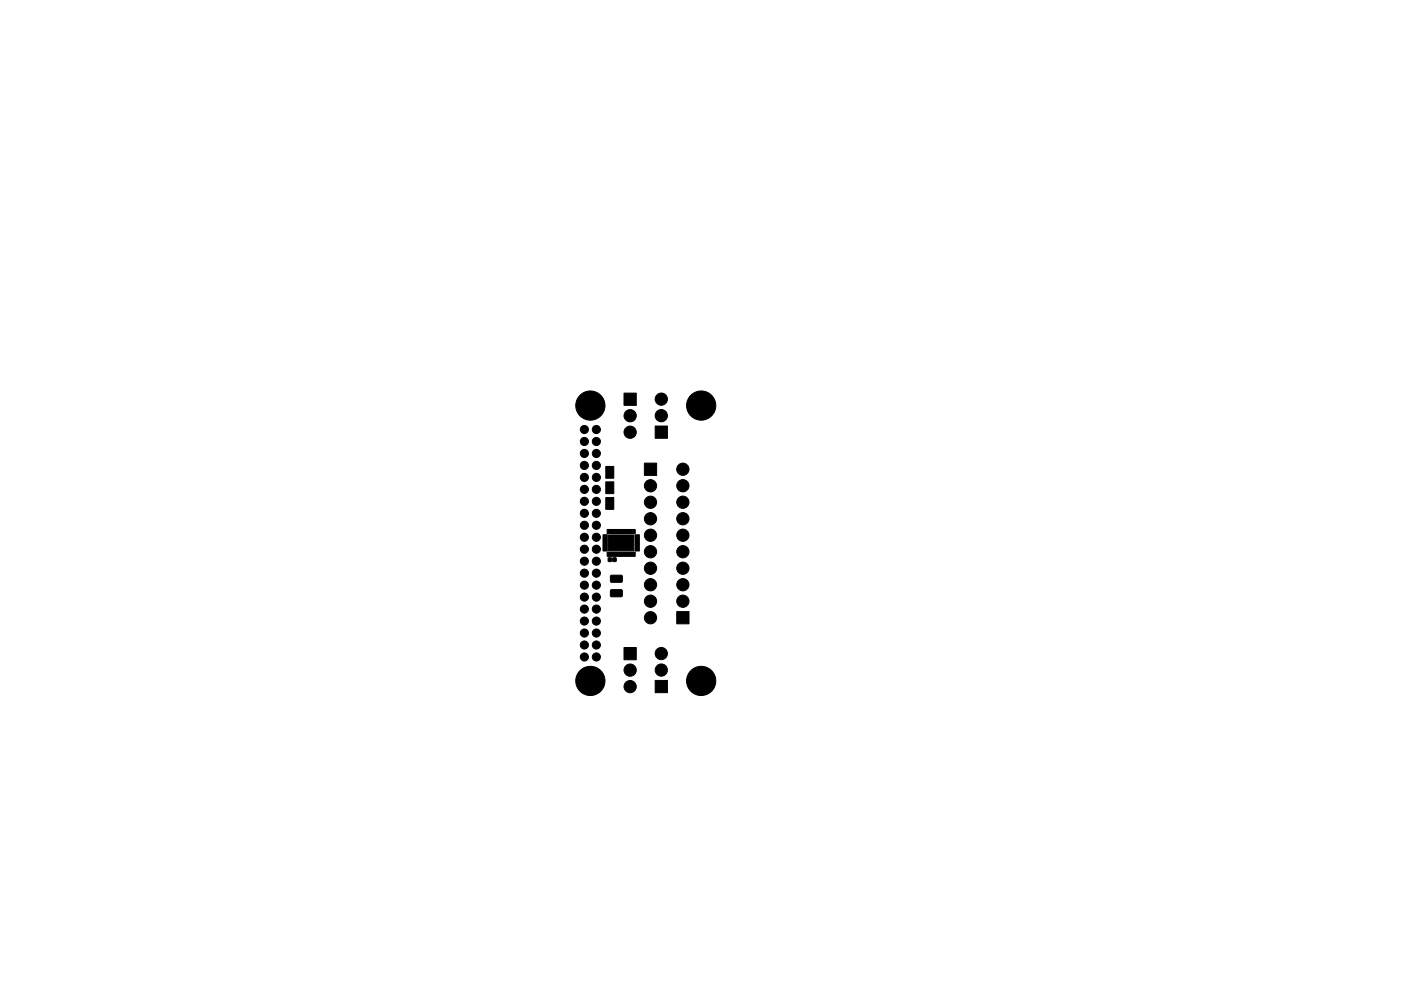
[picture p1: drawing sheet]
<svg xmlns="http://www.w3.org/2000/svg" width="297mm" height="210mm" viewBox="0 0 297 210" stroke-linecap="round" stroke-linejoin="round" font-family="sans-serif">
<g fill="#000" stroke="#000" stroke-width=".21">
<path d="M128.4 99h1.7v1.2h-1.7zM132.3 83.4h2.6v2.6h-2.6zM136.6 98.3h2.6v2.6h-2.6zM138.9 90.4h2.6v2.6h-2.6zM128.4 100.3h1.7v1.2h-1.7zM128.4 106.9h1.7v1.2h-1.7zM128.4 105.6h1.7v1.2h-1.7zM128.4 102.2h1.7v1.2h-1.7zM128.4 103.5h1.7v1.2h-1.7zM128.7 112.3h.5v.9h-.5zM128.7 117.1h.5v.9h-.5zM127.8 116.5h.9v.4h-.9z"/>
<path d="M127.8 116h.9v.4h-.9zM127.8 115.5h.9v.4h-.9zM127.8 115h.9v.4h-.9zM127.8 114.5h.9v.4h-.9zM127.8 114h.9v.4h-.9zM127.8 113.5h.9v.4h-.9zM129 113.5h5.4v3.4h-5.4zM129.2 112.3h.5v.9h-.5zM129.2 117.1h.5v.9h-.5zM129 118.4h.6v.7h-.6zM129.7 112.3h.5v.9h-.5zM129.7 117.1h.5v.9h-.5z"/>
<path d="M130.2 112.3h.5v.9h-.5zM130.2 117.1h.5v.9h-.5zM129.9 118.4h.7v.7h-.7zM130.7 112.3h.5v.9h-.5zM130.7 117.1h.5v.9h-.5zM131.2 112.3h.5v.9h-.5zM131.2 117.1h.5v.9h-.5zM131.7 112.3h.5v.9h-.5zM131.7 117.1h.5v.9h-.5zM132.2 112.3h.5v.9h-.5zM132.2 117.1h.5v.9h-.5zM132.7 112.3h.5v.9h-.5z"/>
<path d="M132.7 117.1h.5v.9h-.5zM133.2 112.3h.5v.9h-.5zM133.2 117.1h.5v.9h-.5zM133.7 112.3h.5v.9h-.5zM133.7 117.1h.5v.9h-.5zM134.2 112.3h.5v.9h-.5zM134.2 117.1h.5v.9h-.5zM134.6 113.5h.9v.4h-.9zM134.6 114h.9v.4h-.9zM134.6 114.5h.9v.4h-.9zM134.6 115h.9v.4h-.9zM134.6 115.5h.9v.4h-.9z"/>
<path d="M134.6 116h.9v.4h-.9zM134.6 116.5h.9v.4h-.9zM129.5 125.2l2.3-.1 .2 .3-.1 1.1-.2 .1h-2.1l-.2-.3zM129.5 122.1h2.3l.2 .2-.1 1.1-.2 .2-2.1-.1-.2-.2zM132.3 137.4h2.6v2.6h-2.6zM143.5 129.8h2.6v2.6h-2.6zM138.9 144.4h2.6v2.6h-2.6z"/>
<circle cx="123.9" cy="93.7" r=".86"/>
<circle cx="123.9" cy="98.7" r=".86"/>
<circle cx="123.9" cy="91.1" r=".86"/>
<circle cx="123.9" cy="96.2" r=".86"/>
<circle cx="125.2" cy="86" r="3.1"/>
<circle cx="126.4" cy="93.7" r=".86"/>
<circle cx="126.4" cy="96.2" r=".86"/>
<circle cx="126.4" cy="98.7" r=".86"/>
<circle cx="126.4" cy="91.1" r=".86"/>
<circle cx="133.6" cy="91.7" r="1.3"/>
<circle cx="133.6" cy="88.2" r="1.3"/>
<circle cx="140.2" cy="84.7" r="1.3"/>
<circle cx="140.2" cy="88.2" r="1.3"/>
<circle cx="144.8" cy="99.6" r="1.3"/>
<circle cx="148.7" cy="86" r="3.1"/>
<circle cx="123.9" cy="106.4" r=".86"/>
<circle cx="123.9" cy="111.4" r=".86"/>
<circle cx="123.9" cy="119.1" r=".86"/>
<circle cx="123.9" cy="101.3" r=".86"/>
<circle cx="123.9" cy="116.5" r=".86"/>
<circle cx="123.9" cy="108.9" r=".86"/>
<circle cx="123.9" cy="114" r=".86"/>
<circle cx="123.9" cy="103.8" r=".86"/>
<circle cx="126.4" cy="119.1" r=".86"/>
<circle cx="126.4" cy="106.4" r=".86"/>
<circle cx="126.4" cy="116.5" r=".86"/>
<circle cx="126.4" cy="108.9" r=".86"/>
<circle cx="126.4" cy="111.4" r=".86"/>
<circle cx="126.4" cy="103.8" r=".86"/>
<circle cx="126.4" cy="114" r=".86"/>
<circle cx="126.4" cy="101.3" r=".86"/>
<circle cx="137.9" cy="106.6" r="1.3"/>
<circle cx="137.9" cy="113.6" r="1.3"/>
<circle cx="137.9" cy="117.1" r="1.3"/>
<circle cx="137.9" cy="103.1" r="1.3"/>
<circle cx="137.9" cy="110.1" r="1.3"/>
<circle cx="144.8" cy="103.1" r="1.3"/>
<circle cx="144.8" cy="106.6" r="1.3"/>
<circle cx="144.8" cy="110.1" r="1.3"/>
<circle cx="144.8" cy="113.6" r="1.3"/>
<circle cx="144.8" cy="117.1" r="1.3"/>
<circle cx="123.9" cy="121.6" r=".86"/>
<circle cx="123.9" cy="124.1" r=".86"/>
<circle cx="123.9" cy="131.8" r=".86"/>
<circle cx="123.9" cy="136.8" r=".86"/>
<circle cx="123.9" cy="139.4" r=".86"/>
<circle cx="123.9" cy="134.3" r=".86"/>
<circle cx="123.9" cy="126.7" r=".86"/>
<circle cx="123.9" cy="129.2" r=".86"/>
<circle cx="126.4" cy="124.1" r=".86"/>
<circle cx="126.4" cy="121.6" r=".86"/>
<circle cx="126.4" cy="136.8" r=".86"/>
<circle cx="126.4" cy="139.4" r=".86"/>
<circle cx="126.4" cy="126.7" r=".86"/>
<circle cx="126.4" cy="134.3" r=".86"/>
<circle cx="126.4" cy="131.8" r=".86"/>
<circle cx="126.4" cy="129.2" r=".86"/>
<circle cx="137.9" cy="127.6" r="1.3"/>
<circle cx="137.9" cy="131.1" r="1.3"/>
<circle cx="137.9" cy="124.1" r="1.3"/>
<circle cx="137.9" cy="120.6" r="1.3"/>
<circle cx="140.2" cy="138.7" r="1.3"/>
<circle cx="144.8" cy="124.1" r="1.3"/>
<circle cx="144.8" cy="120.6" r="1.3"/>
<circle cx="144.8" cy="127.6" r="1.3"/>
<circle cx="125.2" cy="144.5" r="3.1"/>
<circle cx="133.6" cy="145.7" r="1.3"/>
<circle cx="133.6" cy="142.2" r="1.3"/>
<circle cx="140.2" cy="142.2" r="1.3"/>
<circle cx="148.7" cy="144.5" r="3.1"/>
</g>
</svg>
